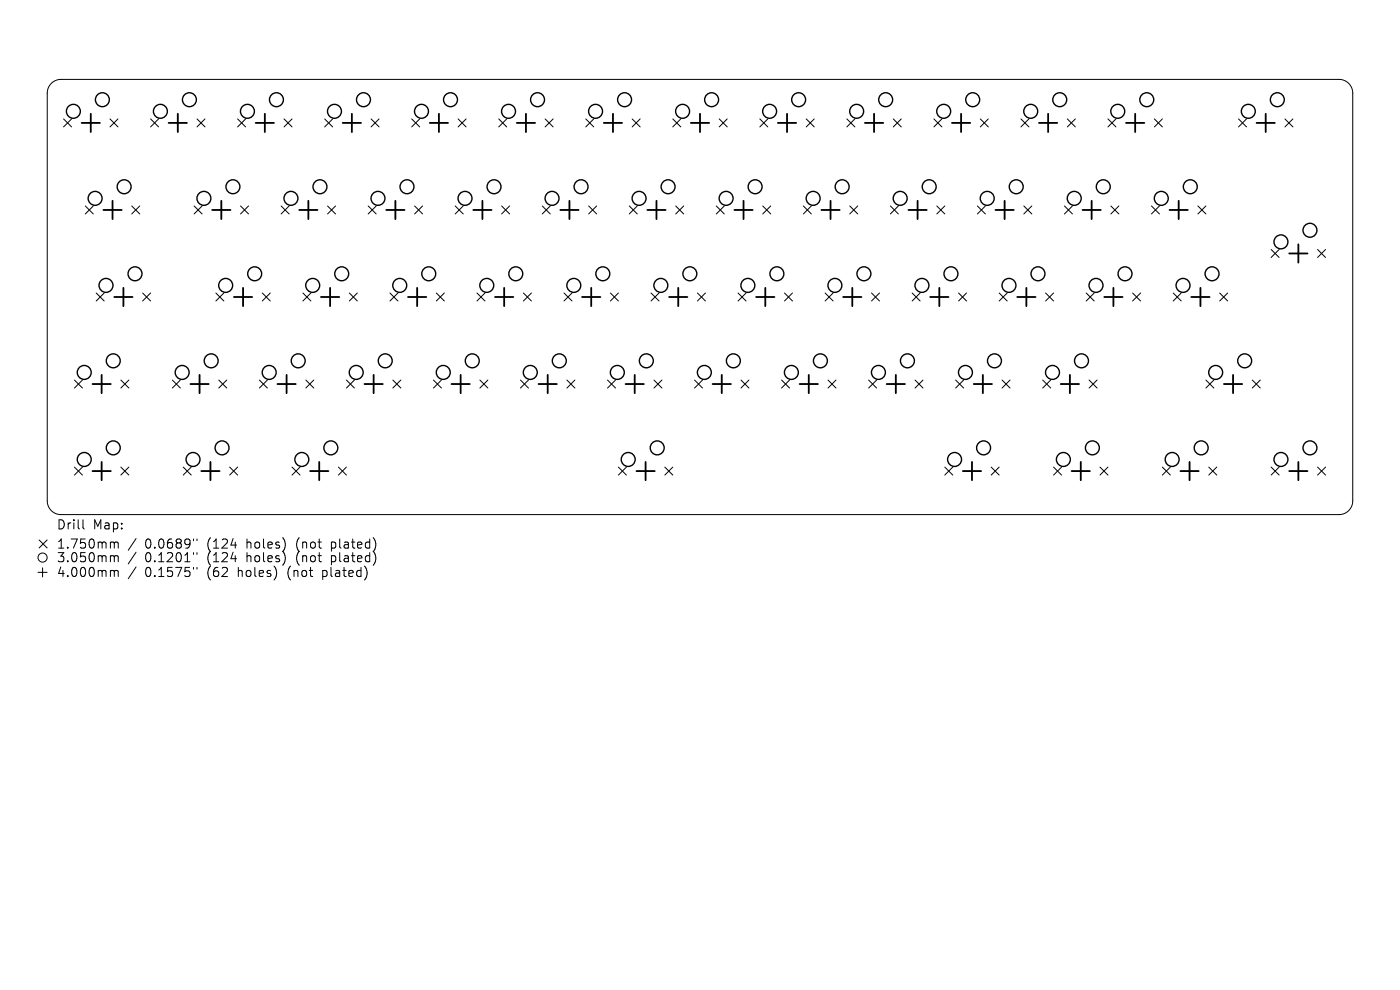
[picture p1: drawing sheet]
<svg xmlns="http://www.w3.org/2000/svg" width="297mm" height="210mm" viewBox="0 0 297 210" stroke-linecap="round" stroke-linejoin="round" font-family="sans-serif">
<defs><g id="words">
<g font-size="2.7">
<text x="11.9" y="112.6">Drill</text>
<text x="19.7" y="112.6">Map:</text>
<text x="11.9" y="116.6">1.750mm</text>
<text x="11.9" y="119.5">3.050mm</text>
<text x="30.8" y="116.6">0.0689&quot;</text>
<text x="30.8" y="119.5">0.1201&quot;</text>
<text x="44.1" y="116.6">(124</text>
<text x="44.1" y="119.5">(124</text>
<text x="52.6" y="116.6">holes)</text>
<text x="52.6" y="119.5">holes)</text>
<text x="63.3" y="116.6">(not</text>
<text x="63.3" y="119.5">(not</text>
<text x="70.9" y="116.6">plated)</text>
<text x="70.9" y="119.5">plated)</text>
<text x="11.9" y="122.7">4.000mm</text>
<text x="30.8" y="122.7">0.1575&quot;</text>
<text x="44.1" y="122.7">(62</text>
<text x="50.7" y="122.7">holes)</text>
<text x="61.5" y="122.7">(not</text>
<text x="69" y="122.7">plated)</text>
</g>
</g></defs>
<g fill="none" stroke="#000" stroke-width=".21">
<path d="M10.9 17.7a2.91 2.91 0 0 1 2-.9h271.2a2.91 2.91 0 0 1 2.9 3v86.5a2.91 2.91 0 0 1-2.9 2.9h-271.2a2.91 2.91 0 0 1-2.9-2.9v-86.5a2.91 2.91 0 0 1 .9-2.1zM13.5 25.2l1.7 1.7M15.2 25.2l-1.7 1.7M23.3 25.2l1.7 1.7M25 25.2l-1.7 1.7M31.9 25.2l1.7 1.7M33.6 25.2l-1.7 1.7M41.8 25.2l1.7 1.7M43.5 25.2l-1.7 1.7M50.4 25.2l1.7 1.7M52.1 25.2l-1.7 1.7M60.3 25.2l1.7 1.7"/>
<path d="M62 25.2l-1.7 1.7M68.9 25.2l1.7 1.7M70.6 25.2l-1.7 1.7M78.7 25.2l1.7 1.7M80.4 25.2l-1.7 1.7M87.3 25.2l1.7 1.7M89 25.2l-1.7 1.7M97.2 25.2l1.7 1.7M98.9 25.2l-1.7 1.7M105.8 25.2l1.7 1.7M107.5 25.2l-1.7 1.7M115.6 25.2l1.7 1.7"/>
<path d="M117.3 25.2l-1.7 1.7M124.3 25.2l1.7 1.7M126 25.2l-1.7 1.7M134.1 25.2l1.7 1.7M135.8 25.2l-1.7 1.7M142.7 25.2l1.7 1.7M144.4 25.2l-1.7 1.7M152.6 25.2l1.7 1.7M154.3 25.2l-1.7 1.7M161.2 25.2l1.7 1.7M162.9 25.2l-1.7 1.7M171 25.2l1.7 1.7"/>
<path d="M172.7 25.2l-1.7 1.7M179.7 25.2l1.7 1.7M181.4 25.2l-1.7 1.7M189.5 25.2l1.7 1.7M191.2 25.2l-1.7 1.7M198.1 25.2l1.7 1.7M199.8 25.2l-1.7 1.7M208 25.2l1.7 1.7M209.7 25.2l-1.7 1.7M216.6 25.2l1.7 1.7M218.3 25.2l-1.7 1.7M226.4 25.2l1.7 1.7"/>
<path d="M228.1 25.2l-1.7 1.7M235 25.2l1.7 1.7M236.7 25.2l-1.7 1.7M244.9 25.2l1.7 1.7M246.6 25.2l-1.7 1.7M262.7 25.2l1.7 1.7M264.4 25.2l-1.7 1.7M272.6 25.2l1.7 1.7M274.3 25.2l-1.7 1.7M18.1 43.7l1.7 1.7M19.8 43.7l-1.7 1.7M27.9 43.7l1.7 1.7"/>
<path d="M29.6 43.7l-1.7 1.7M41.2 43.7l1.7 1.7M42.9 43.7l-1.7 1.7M51 43.7l1.7 1.7M52.7 43.7l-1.7 1.7M59.6 43.7l1.7 1.7M61.3 43.7l-1.7 1.7M69.5 43.7l1.7 1.7M71.2 43.7l-1.7 1.7M78.1 43.7l1.7 1.7M79.8 43.7l-1.7 1.7M88 43.7l1.7 1.7"/>
<path d="M89.7 43.7l-1.7 1.7M96.6 43.7l1.7 1.7M98.3 43.7l-1.7 1.7M106.4 43.7l1.7 1.7M108.1 43.7l-1.7 1.7M115 43.7l1.7 1.7M116.7 43.7l-1.7 1.7M124.9 43.7l1.7 1.7M126.6 43.7l-1.7 1.7M133.5 43.7l1.7 1.7M135.2 43.7l-1.7 1.7M143.3 43.7l1.7 1.7"/>
<path d="M145 43.7l-1.7 1.7M152 43.7l1.7 1.7M153.7 43.7l-1.7 1.7M161.8 43.7l1.7 1.7M163.5 43.7l-1.7 1.7M170.4 43.7l1.7 1.7M172.1 43.7l-1.7 1.7M180.3 43.7l1.7 1.7M182 43.7l-1.7 1.7M188.9 43.7l1.7 1.7M190.6 43.7l-1.7 1.7M198.7 43.7l1.7 1.7"/>
<path d="M200.4 43.7l-1.7 1.7M207.4 43.7l1.6 1.7M209 43.7l-1.6 1.7M217.2 43.7l1.7 1.7M218.9 43.7l-1.7 1.7M225.8 43.7l1.7 1.7M227.5 43.7l-1.7 1.7M235.7 43.7l1.7 1.7M237.4 43.7l-1.7 1.7M244.3 43.7l1.7 1.7M246 43.7l-1.7 1.7M254.1 43.7l1.7 1.7"/>
<path d="M255.8 43.7l-1.7 1.7M269.7 52.9l1.7 1.7M271.4 52.9l-1.7 1.7M279.5 52.9l1.7 1.7M281.2 52.9l-1.7 1.7M20.4 62.2l1.7 1.7M22.1 62.2l-1.7 1.7M30.3 62.2l1.7 1.7M32 62.2l-1.7 1.7M45.8 62.2l1.7 1.7M47.5 62.2l-1.7 1.7M55.6 62.2l1.7 1.7"/>
<path d="M57.3 62.2l-1.7 1.7M64.3 62.2l1.7 1.7M66 62.2l-1.7 1.7M74.1 62.2l1.7 1.7M75.8 62.2l-1.7 1.7M82.7 62.2l1.7 1.7M84.4 62.2l-1.7 1.7M92.6 62.2l1.7 1.7M94.3 62.2l-1.7 1.7M101.2 62.2l1.7 1.7M102.9 62.2l-1.7 1.7M111 62.2l1.7 1.7"/>
<path d="M112.7 62.2l-1.7 1.7M119.7 62.2l1.6 1.7M121.3 62.2l-1.6 1.7M129.5 62.2l1.7 1.7M131.2 62.2l-1.7 1.7M138.1 62.2l1.7 1.7M139.8 62.2l-1.7 1.7M148 62.2l1.7 1.7M149.7 62.2l-1.7 1.7M156.6 62.2l1.7 1.7M158.3 62.2l-1.7 1.7M166.4 62.2l1.7 1.7"/>
<path d="M168.1 62.2l-1.7 1.7M175 62.2l1.7 1.7M176.7 62.2l-1.7 1.7M184.9 62.2l1.7 1.7M186.6 62.2l-1.7 1.7M193.5 62.2l1.7 1.7M195.2 62.2l-1.7 1.7M203.4 62.2l1.6 1.7M205 62.2l-1.6 1.7M212 62.2l1.7 1.7M213.7 62.2l-1.7 1.7M221.8 62.2l1.7 1.7"/>
<path d="M223.5 62.2l-1.7 1.7M230.4 62.2l1.7 1.7M232.1 62.2l-1.7 1.7M240.3 62.2l1.7 1.7M242 62.2l-1.7 1.7M248.9 62.2l1.7 1.7M250.6 62.2l-1.7 1.7M258.7 62.2l1.7 1.7M260.4 62.2l-1.7 1.7M15.8 80.6l1.7 1.7M15.8 99.1l1.7 1.7M17.5 80.6l-1.7 1.7"/>
<path d="M17.5 99.1l-1.7 1.7M25.6 80.6l1.7 1.7M25.6 99.1l1.7 1.7M27.3 80.6l-1.7 1.7M27.3 99.1l-1.7 1.7M36.6 80.6l1.7 1.7M38.3 80.6l-1.7 1.7M38.9 99.1l1.7 1.7M40.6 99.1l-1.7 1.7M46.4 80.6l1.7 1.7M48.1 80.6l-1.7 1.7M48.7 99.1l1.7 1.7"/>
<path d="M50.4 99.1l-1.7 1.7M55 80.6l1.7 1.7M56.7 80.6l-1.7 1.7M62 99.1l1.6 1.7M63.6 99.1l-1.6 1.7M64.9 80.6l1.7 1.7M66.6 80.6l-1.7 1.7M71.8 99.1l1.7 1.7M73.5 80.6l1.7 1.7M73.5 99.1l-1.7 1.7M75.2 80.6l-1.7 1.7M83.3 80.6l1.7 1.7"/>
<path d="M85 80.6l-1.7 1.7M92 80.6l1.7 1.7M93.7 80.6l-1.7 1.7M101.8 80.6l1.7 1.7M103.5 80.6l-1.7 1.7M110.4 80.6l1.7 1.7M112.1 80.6l-1.7 1.7M120.3 80.6l1.7 1.7M122 80.6l-1.7 1.7M128.9 80.6l1.7 1.7M130.6 80.6l-1.7 1.7M131.2 99.1l1.7 1.7"/>
<path d="M132.9 99.1l-1.7 1.7M138.7 80.6l1.7 1.7M140.4 80.6l-1.7 1.7M141 99.1l1.7 1.7M142.7 99.1l-1.7 1.7M147.3 80.6l1.7 1.7M149 80.6l-1.7 1.7M157.2 80.6l1.7 1.7M158.9 80.6l-1.7 1.7M165.8 80.6l1.7 1.7M167.5 80.6l-1.7 1.7M175.7 80.6l1.7 1.7"/>
<path d="M177.4 80.6l-1.7 1.7M184.3 80.6l1.7 1.7M186 80.6l-1.7 1.7M194.1 80.6l1.7 1.7M195.8 80.6l-1.7 1.7M200.4 99.1l1.7 1.7M202.1 99.1l-1.7 1.7M202.7 80.6l1.7 1.7M204.4 80.6l-1.7 1.7M210.3 99.1l1.7 1.7M212 99.1l-1.7 1.7M212.6 80.6l1.7 1.7"/>
<path d="M214.3 80.6l-1.7 1.7M221.2 80.6l1.7 1.7M222.9 80.6l-1.7 1.7M223.5 99.1l1.7 1.7M225.2 99.1l-1.7 1.7M231 80.6l1.7 1.7M232.7 80.6l-1.7 1.7M233.4 99.1l1.7 1.7M235.1 99.1l-1.7 1.7M246.6 99.1l1.7 1.7M248.3 99.1l-1.7 1.7M255.8 80.6l1.7 1.7"/>
<path d="M256.4 99.1l1.7 1.7M257.5 80.6l-1.7 1.7M258.1 99.1l-1.7 1.7M265.7 80.6l1.7 1.7M267.4 80.6l-1.7 1.7M269.7 99.1l1.7 1.7M271.4 99.1l-1.7 1.7M279.5 99.1l1.7 1.7M281.2 99.1l-1.7 1.7M8.3 114.5l1.7 1.7M10 114.5l-1.7 1.7M17.6 110.3v1.6l.3 .3"/>
<path d="M23.7 115l.5 .1 .1 .2M23.7 117.9l.5 .1 .1 .1M24.3 115.3l.2-.3 .5 .1 .1 1.2M24.3 115.3v1M24.3 118.1v1.1M24.3 118.1l.2-.2 .5 .1 .1 1.2M28.9 114.2l-1.7 2.5M28.9 117.1l-1.7 2.5M41.1 114.3v.4M41.1 117.2v.4M41.8 114.3v.4M41.8 117.2v.4"/>
<path d="M8.1 121.4h1.9M9 120.4v2M23.7 121l.5 .1 .1 .2M24.3 121.3v1M24.3 121.3l.2-.3 .5 .1 .1 1.2M28.9 120.3l-1.7 2.5M41.1 120.4v.3M41.8 120.4v.3"/>
<circle cx="9" cy="118.3" r=".97"/>
</g>
<g fill="none" stroke="#000" stroke-width=".3">
<circle cx="15.6" cy="23.6" r="1.48"/>
<circle cx="21.7" cy="21.2" r="1.48"/>
<circle cx="26.3" cy="39.6" r="1.48"/>
<circle cx="34" cy="23.6" r="1.48"/>
<circle cx="40.2" cy="21.2" r="1.48"/>
<circle cx="49.4" cy="39.6" r="1.48"/>
<circle cx="52.5" cy="23.6" r="1.48"/>
<circle cx="58.6" cy="21.2" r="1.48"/>
<circle cx="67.9" cy="39.6" r="1.48"/>
<circle cx="71" cy="23.6" r="1.48"/>
<circle cx="77.1" cy="21.2" r="1.48"/>
<circle cx="86.3" cy="39.6" r="1.48"/>
<circle cx="89.4" cy="23.6" r="1.48"/>
<circle cx="95.6" cy="21.2" r="1.48"/>
<circle cx="104.8" cy="39.6" r="1.48"/>
<circle cx="107.9" cy="23.6" r="1.48"/>
<circle cx="114" cy="21.2" r="1.48"/>
<circle cx="123.3" cy="39.6" r="1.48"/>
<circle cx="126.3" cy="23.6" r="1.48"/>
<circle cx="132.5" cy="21.2" r="1.48"/>
<circle cx="141.7" cy="39.6" r="1.48"/>
<circle cx="144.8" cy="23.6" r="1.48"/>
<circle cx="151" cy="21.2" r="1.48"/>
<circle cx="160.2" cy="39.6" r="1.48"/>
<circle cx="163.3" cy="23.6" r="1.48"/>
<circle cx="169.4" cy="21.2" r="1.48"/>
<circle cx="178.7" cy="39.6" r="1.48"/>
<circle cx="181.7" cy="23.6" r="1.48"/>
<circle cx="187.9" cy="21.2" r="1.48"/>
<circle cx="197.1" cy="39.6" r="1.48"/>
<circle cx="200.2" cy="23.6" r="1.48"/>
<circle cx="206.4" cy="21.2" r="1.48"/>
<circle cx="215.6" cy="39.6" r="1.48"/>
<circle cx="218.7" cy="23.6" r="1.48"/>
<circle cx="224.8" cy="21.2" r="1.48"/>
<circle cx="234" cy="39.6" r="1.48"/>
<circle cx="237.1" cy="23.6" r="1.48"/>
<circle cx="243.3" cy="21.2" r="1.48"/>
<circle cx="252.5" cy="39.6" r="1.48"/>
<circle cx="264.8" cy="23.6" r="1.48"/>
<circle cx="271" cy="21.2" r="1.48"/>
<circle cx="20.2" cy="42.1" r="1.48"/>
<circle cx="28.6" cy="58.1" r="1.48"/>
<circle cx="43.3" cy="42.1" r="1.48"/>
<circle cx="54" cy="58.1" r="1.48"/>
<circle cx="61.7" cy="42.1" r="1.48"/>
<circle cx="72.5" cy="58.1" r="1.48"/>
<circle cx="80.2" cy="42.1" r="1.48"/>
<circle cx="91" cy="58.1" r="1.48"/>
<circle cx="98.6" cy="42.1" r="1.48"/>
<circle cx="109.4" cy="58.1" r="1.48"/>
<circle cx="117.1" cy="42.1" r="1.48"/>
<circle cx="127.9" cy="58.1" r="1.48"/>
<circle cx="135.6" cy="42.1" r="1.48"/>
<circle cx="146.3" cy="58.1" r="1.48"/>
<circle cx="154" cy="42.1" r="1.48"/>
<circle cx="164.8" cy="58.1" r="1.48"/>
<circle cx="172.5" cy="42.1" r="1.48"/>
<circle cx="183.3" cy="58.1" r="1.48"/>
<circle cx="191" cy="42.1" r="1.48"/>
<circle cx="201.7" cy="58.1" r="1.48"/>
<circle cx="209.4" cy="42.1" r="1.48"/>
<circle cx="220.2" cy="58.1" r="1.48"/>
<circle cx="227.9" cy="42.1" r="1.48"/>
<circle cx="238.7" cy="58.1" r="1.48"/>
<circle cx="246.4" cy="42.1" r="1.48"/>
<circle cx="257.1" cy="58.1" r="1.48"/>
<circle cx="271.7" cy="51.3" r="1.48"/>
<circle cx="277.9" cy="48.8" r="1.48"/>
<circle cx="17.9" cy="79" r="1.48"/>
<circle cx="22.5" cy="60.5" r="1.48"/>
<circle cx="24" cy="76.5" r="1.48"/>
<circle cx="38.6" cy="79" r="1.48"/>
<circle cx="44.8" cy="76.5" r="1.48"/>
<circle cx="47.9" cy="60.5" r="1.48"/>
<circle cx="57.1" cy="79" r="1.48"/>
<circle cx="63.3" cy="76.5" r="1.48"/>
<circle cx="66.3" cy="60.5" r="1.48"/>
<circle cx="75.6" cy="79" r="1.48"/>
<circle cx="81.7" cy="76.5" r="1.48"/>
<circle cx="84.8" cy="60.5" r="1.48"/>
<circle cx="94" cy="79" r="1.48"/>
<circle cx="100.2" cy="76.5" r="1.48"/>
<circle cx="103.3" cy="60.5" r="1.48"/>
<circle cx="112.5" cy="79" r="1.48"/>
<circle cx="118.7" cy="76.5" r="1.48"/>
<circle cx="121.7" cy="60.5" r="1.48"/>
<circle cx="131" cy="79" r="1.48"/>
<circle cx="137.1" cy="76.5" r="1.48"/>
<circle cx="140.2" cy="60.5" r="1.48"/>
<circle cx="149.4" cy="79" r="1.48"/>
<circle cx="155.6" cy="76.5" r="1.48"/>
<circle cx="158.7" cy="60.5" r="1.48"/>
<circle cx="167.9" cy="79" r="1.48"/>
<circle cx="174" cy="76.5" r="1.48"/>
<circle cx="177.1" cy="60.5" r="1.48"/>
<circle cx="186.4" cy="79" r="1.48"/>
<circle cx="192.5" cy="76.5" r="1.48"/>
<circle cx="195.6" cy="60.5" r="1.48"/>
<circle cx="204.8" cy="79" r="1.48"/>
<circle cx="211" cy="76.5" r="1.48"/>
<circle cx="214" cy="60.5" r="1.48"/>
<circle cx="223.3" cy="79" r="1.48"/>
<circle cx="229.4" cy="76.5" r="1.48"/>
<circle cx="232.5" cy="60.5" r="1.48"/>
<circle cx="251" cy="60.5" r="1.48"/>
<circle cx="257.9" cy="79" r="1.48"/>
<circle cx="264.1" cy="76.5" r="1.48"/>
<circle cx="17.9" cy="97.5" r="1.48"/>
<circle cx="24" cy="95" r="1.48"/>
<circle cx="41" cy="97.5" r="1.48"/>
<circle cx="47.1" cy="95" r="1.48"/>
<circle cx="64" cy="97.5" r="1.48"/>
<circle cx="70.2" cy="95" r="1.48"/>
<circle cx="133.3" cy="97.5" r="1.48"/>
<circle cx="139.4" cy="95" r="1.48"/>
<circle cx="202.5" cy="97.5" r="1.48"/>
<circle cx="208.7" cy="95" r="1.48"/>
<circle cx="225.6" cy="97.5" r="1.48"/>
<circle cx="231.7" cy="95" r="1.48"/>
<circle cx="248.7" cy="97.5" r="1.48"/>
<circle cx="254.8" cy="95" r="1.48"/>
<circle cx="271.7" cy="97.5" r="1.48"/>
<circle cx="277.9" cy="95" r="1.48"/>
</g>
<g fill="none" stroke="#000" stroke-width=".39">
<path d="M17.3 26.1h3.9M19.3 24.1v3.9M35.8 26.1h3.9M37.7 24.1v3.9M54.2 26.1h3.9M56.2 24.1v3.9M72.7 26.1h3.9M74.6 24.1v3.9M91.2 26.1h3.8M93.1 24.1v3.9M109.6 26.1h3.9M111.6 24.1v3.9"/>
<path d="M128.1 26.1h3.9M130 24.1v3.9M146.6 26.1h3.8M148.5 24.1v3.9M165 26.1h3.9M167 24.1v3.9M183.5 26.1h3.9M185.4 24.1v3.9M202 26.1h3.8M203.9 24.1v3.9M220.4 26.1h3.9M222.4 24.1v3.9"/>
<path d="M238.9 26.1h3.9M240.8 24.1v3.9M266.6 26.1h3.9M268.5 24.1v3.9M21.9 44.5h3.9M23.9 42.6v3.9M45 44.5h3.9M47 42.6v3.9M63.5 44.5h3.9M65.4 42.6v3.9M81.9 44.5h3.9M83.9 42.6v3.9"/>
<path d="M100.4 44.5h3.9M102.3 42.6v3.9M118.9 44.5h3.8M120.8 42.6v3.9M137.3 44.5h3.9M139.3 42.6v3.9M155.8 44.5h3.9M157.7 42.6v3.9M174.3 44.5h3.8M176.2 42.6v3.9M192.7 44.5h3.9M194.7 42.6v3.9"/>
<path d="M211.2 44.5h3.9M213.1 42.6v3.9M229.6 44.5h3.9M231.6 42.6v3.9M248.1 44.5h3.9M250.1 42.6v3.9M273.5 53.8h3.9M275.4 51.8v3.9M21.6 79.5v3.9M24.2 63h3.9M26.2 61.1v3.8M42.3 79.5v3.9"/>
<path d="M49.6 63h3.9M51.6 61.1v3.8M60.8 79.5v3.9M68.1 63h3.9M70 61.1v3.8M79.3 79.5v3.9M86.6 63h3.8M88.5 61.1v3.8M97.7 79.5v3.9M105 63h3.9M107 61.1v3.8M116.2 79.5v3.9"/>
<path d="M123.5 63h3.9M125.4 61.1v3.8M134.7 79.5v3.9M141.9 63h3.9M143.9 61.1v3.8M153.1 79.5v3.9M160.4 63h3.9M162.3 61.1v3.8M171.6 79.5v3.9M178.9 63h3.9M180.8 61.1v3.8M190 79.5v3.9"/>
<path d="M197.3 63h3.9M199.3 61.1v3.8M208.5 79.5v3.9M215.8 63h3.9M217.7 61.1v3.8M227 79.5v3.9M234.3 63h3.8M236.2 61.1v3.8M252.7 63h3.9M254.7 61.1v3.8M261.6 79.5v3.9M19.6 81.5h3.9"/>
<path d="M19.6 99.9h3.9M21.6 98v3.9M40.4 81.5h3.9M42.7 99.9h3.9M44.6 98v3.9M58.9 81.5h3.8M65.8 99.9h3.9M67.7 98v3.9M77.3 81.5h3.9M95.8 81.5h3.9M114.3 81.5h3.8M132.7 81.5h3.9"/>
<path d="M135 99.9h3.9M137 98v3.9M151.2 81.5h3.9M169.6 81.5h3.9M188.1 81.5h3.9M204.3 99.9h3.8M206.2 98v3.9M206.6 81.5h3.8M225 81.5h3.9M227.3 99.9h3.9M229.3 98v3.9M250.4 99.9h3.9"/>
<path d="M252.4 98v3.9M259.7 81.5h3.8M273.5 99.9h3.9M275.4 98v3.9"/>
</g>
<use href="#words"/>
</svg>
